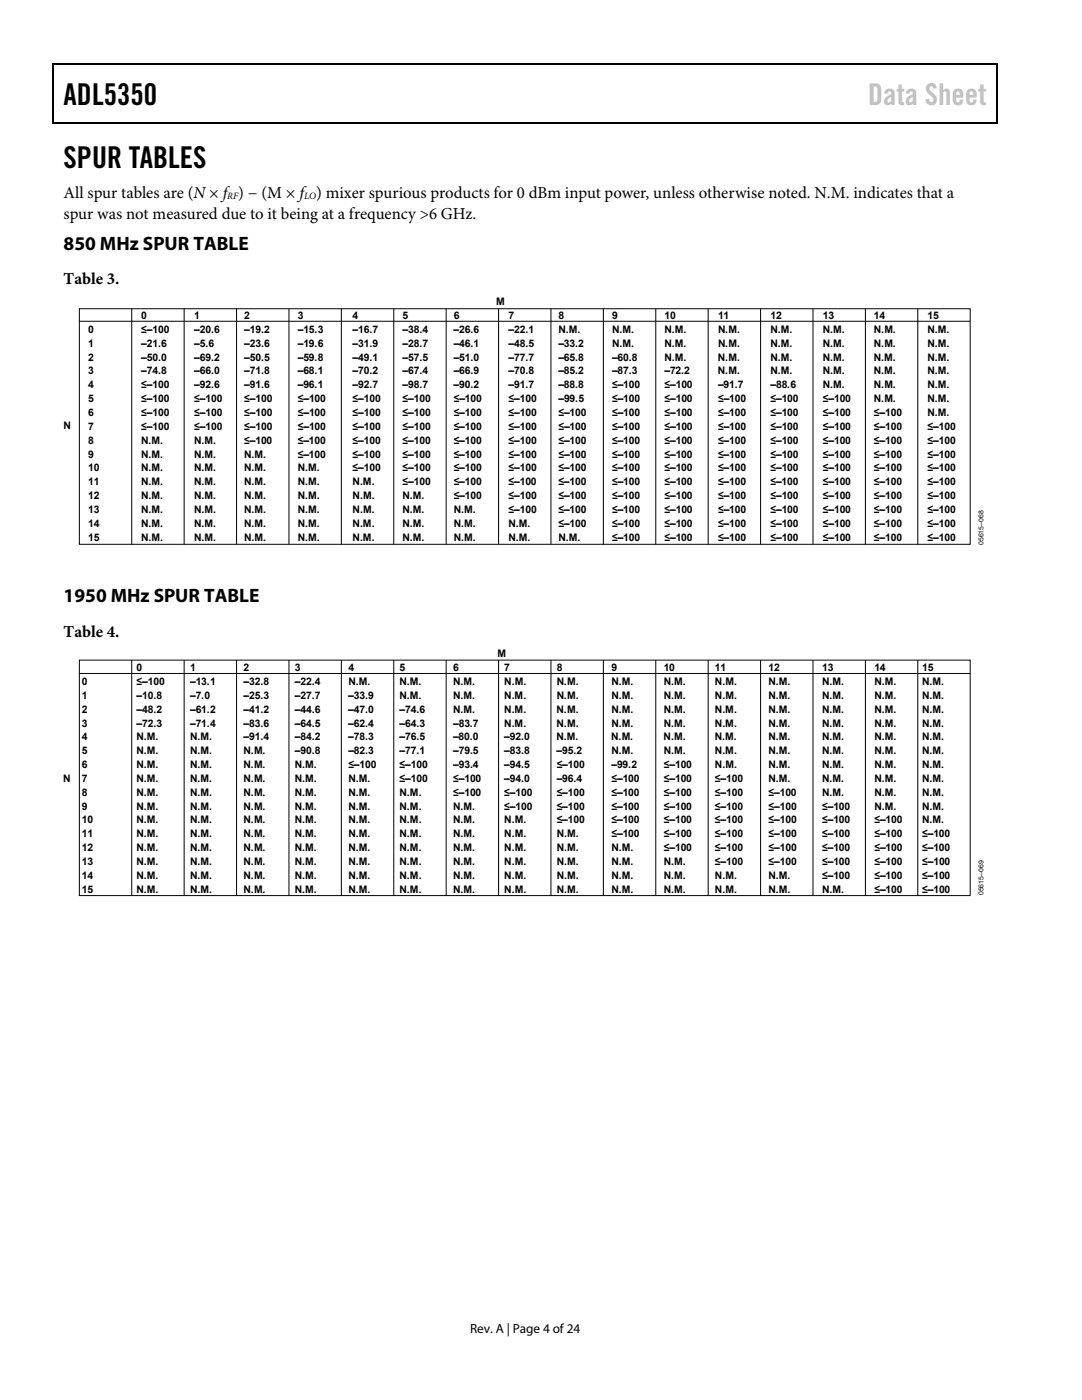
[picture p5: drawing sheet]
<svg xmlns="http://www.w3.org/2000/svg" width="216mm" height="279mm" viewBox="0 0 216 279" stroke-linecap="round" stroke-linejoin="round" font-family="sans-serif">
<defs><g id="words">
<g font-size="6">
<text x="12.7" y="21">ADL5350</text>
<text x="12.7" y="33.6">SPUR TABLES</text>
</g>
<text font-size="6" fill="#c0c0c0" x="173.2" y="21">Data Sheet</text>
<g font-size="3.9">
<text x="12.7" y="49.9">850 MHz SPUR TABLE</text>
<text x="12.7" y="120.2">1950 MHz SPUR TABLE</text>
</g>
<g font-size="3.3">
<text x="12.7" y="39.5">All spur tables are (N× f ) − (M × f ) mixer spurious products for 0 dBm input power, unless otherwise noted. N.M. indicates that a</text>
<text x="12.7" y="43.8">spur was not measured due to it being at a frequency &gt;6 GHz.</text>
<text x="12.7" y="56.8">Table 3.</text>
<text x="12.7" y="127">Table 4.</text>
</g>
<text font-size="2.6" x="93.8" y="266">Rev. A | Page 4 of 24</text>
<g font-size="2.1">
<text x="28.2" y="63.7">0</text>
<text x="38.7" y="63.7">1</text>
<text x="48.7" y="63.7">2</text>
<text x="59.4" y="63.7">3</text>
<text x="70.4" y="63.7">4</text>
<text x="80.3" y="63.7">5</text>
<text x="90.5" y="63.7">6</text>
<text x="99" y="60.9">M</text>
<text x="101.5" y="63.7">7</text>
<text x="111.4" y="63.7">8</text>
<text x="122.1" y="63.7">9</text>
<text x="132.6" y="63.7">10</text>
<text x="143.3" y="63.7">11</text>
<text x="153.7" y="63.7">12</text>
<text x="164.2" y="63.7">13</text>
<text x="174.4" y="63.7">14</text>
<text x="185.1" y="63.7">15</text>
<text x="17.6" y="66.4">0</text>
<text x="17.6" y="69.2">1</text>
<text x="17.6" y="72">2</text>
<text x="28.2" y="66.4">≤–100</text>
<text x="28.2" y="69.2">–21.6</text>
<text x="28.2" y="72">–50.0</text>
<text x="38.7" y="66.4">–20.6</text>
<text x="38.7" y="69.2">–5.6</text>
<text x="38.7" y="72">–69.2</text>
<text x="48.7" y="66.4">–19.2</text>
<text x="48.7" y="72">–50.5</text>
<text x="48.7" y="69.2">–23.6</text>
<text x="59.4" y="66.4">–15.3</text>
<text x="59.4" y="72">–59.8</text>
<text x="59.4" y="69.2">–19.6</text>
<text x="70.4" y="66.4">–16.7</text>
<text x="70.4" y="72">–49.1</text>
<text x="70.4" y="69.2">–31.9</text>
<text x="80.3" y="66.4">–38.4</text>
<text x="80.3" y="72">–57.5</text>
<text x="80.3" y="69.2">–28.7</text>
<text x="90.5" y="66.4">–26.6</text>
<text x="90.5" y="72">–51.0</text>
<text x="90.5" y="69.2">–46.1</text>
<text x="101.5" y="66.4">–22.1</text>
<text x="101.5" y="72">–77.7</text>
<text x="101.5" y="69.2">–48.5</text>
<text x="111.4" y="66.4">N.M.</text>
<text x="111.4" y="72">–65.8</text>
<text x="111.4" y="69.2">–33.2</text>
<text x="122.1" y="72">–60.8</text>
<text x="122.1" y="69.2">N.M.</text>
<text x="122.1" y="66.4">N.M.</text>
<text x="132.6" y="72">N.M.</text>
<text x="132.6" y="69.2">N.M.</text>
<text x="132.6" y="66.4">N.M.</text>
<text x="143.3" y="72">N.M.</text>
<text x="143.3" y="69.2">N.M.</text>
<text x="143.3" y="66.4">N.M.</text>
<text x="153.7" y="72">N.M.</text>
<text x="153.7" y="69.2">N.M.</text>
<text x="153.7" y="66.4">N.M.</text>
<text x="164.2" y="72">N.M.</text>
<text x="164.2" y="69.2">N.M.</text>
<text x="164.2" y="66.4">N.M.</text>
<text x="174.4" y="72">N.M.</text>
<text x="174.4" y="69.2">N.M.</text>
<text x="174.4" y="66.4">N.M.</text>
<text x="185.1" y="72">N.M.</text>
<text x="185.1" y="69.2">N.M.</text>
<text x="185.1" y="66.4">N.M.</text>
<text x="17.6" y="74.7">3</text>
<text x="17.6" y="77.5">4</text>
<text x="28.2" y="77.5">≤–100</text>
<text x="28.2" y="74.7">–74.8</text>
<text x="38.7" y="77.5">–92.6</text>
<text x="38.7" y="74.7">–66.0</text>
<text x="48.7" y="77.5">–91.6</text>
<text x="48.7" y="74.7">–71.8</text>
<text x="59.4" y="77.5">–96.1</text>
<text x="59.4" y="74.7">–68.1</text>
<text x="70.4" y="77.5">–92.7</text>
<text x="70.4" y="74.7">–70.2</text>
<text x="80.3" y="77.5">–98.7</text>
<text x="80.3" y="74.7">–67.4</text>
<text x="90.5" y="77.5">–90.2</text>
<text x="90.5" y="74.7">–66.9</text>
<text x="101.5" y="77.5">–91.7</text>
<text x="101.5" y="74.7">–70.8</text>
<text x="111.4" y="77.5">–88.8</text>
<text x="111.4" y="74.7">–85.2</text>
<text x="122.1" y="74.7">–87.3</text>
<text x="122.1" y="77.5">≤–100</text>
<text x="132.6" y="74.7">–72.2</text>
<text x="132.6" y="77.5">≤–100</text>
<text x="143.3" y="74.7">N.M.</text>
<text x="143.3" y="77.5">–91.7</text>
<text x="153.7" y="74.7">N.M.</text>
<text x="153.7" y="77.5">–88.6</text>
<text x="164.2" y="74.7">N.M.</text>
<text x="164.2" y="77.5">N.M.</text>
<text x="174.4" y="74.7">N.M.</text>
<text x="174.4" y="77.5">N.M.</text>
<text x="185.1" y="74.7">N.M.</text>
<text x="185.1" y="77.5">N.M.</text>
<text x="17.6" y="83">6</text>
<text x="17.6" y="80.3">5</text>
<text x="28.2" y="83">≤–100</text>
<text x="28.2" y="80.3">≤–100</text>
<text x="38.7" y="83">≤–100</text>
<text x="38.7" y="80.3">≤–100</text>
<text x="48.7" y="83">≤–100</text>
<text x="48.7" y="80.3">≤–100</text>
<text x="59.4" y="83">≤–100</text>
<text x="59.4" y="80.3">≤–100</text>
<text x="70.4" y="83">≤–100</text>
<text x="70.4" y="80.3">≤–100</text>
<text x="80.3" y="83">≤–100</text>
<text x="80.3" y="80.3">≤–100</text>
<text x="90.5" y="83">≤–100</text>
<text x="90.5" y="80.3">≤–100</text>
<text x="101.5" y="83">≤–100</text>
<text x="101.5" y="80.3">≤–100</text>
<text x="111.4" y="80.3">–99.5</text>
<text x="111.4" y="83">≤–100</text>
<text x="122.1" y="80.3">≤–100</text>
<text x="122.1" y="83">≤–100</text>
<text x="132.6" y="80.3">≤–100</text>
<text x="132.6" y="83">≤–100</text>
<text x="143.3" y="80.3">≤–100</text>
<text x="143.3" y="83">≤–100</text>
<text x="153.7" y="80.3">≤–100</text>
<text x="153.7" y="83">≤–100</text>
<text x="164.2" y="80.3">≤–100</text>
<text x="164.2" y="83">≤–100</text>
<text x="174.4" y="80.3">N.M.</text>
<text x="174.4" y="83">≤–100</text>
<text x="185.1" y="80.3">N.M.</text>
<text x="185.1" y="83">N.M.</text>
<text x="12.7" y="85.6">N</text>
<text x="17.6" y="88.6">8</text>
<text x="17.6" y="85.8">7</text>
<text x="28.2" y="85.8">≤–100</text>
<text x="28.2" y="88.6">N.M.</text>
<text x="38.7" y="88.6">N.M.</text>
<text x="38.7" y="85.8">≤–100</text>
<text x="48.7" y="88.6">≤–100</text>
<text x="48.7" y="85.8">≤–100</text>
<text x="59.4" y="88.6">≤–100</text>
<text x="59.4" y="85.8">≤–100</text>
<text x="70.4" y="88.6">≤–100</text>
<text x="70.4" y="85.8">≤–100</text>
<text x="80.3" y="88.6">≤–100</text>
<text x="80.3" y="85.8">≤–100</text>
<text x="90.5" y="88.6">≤–100</text>
<text x="90.5" y="85.8">≤–100</text>
<text x="101.5" y="88.6">≤–100</text>
<text x="101.5" y="85.8">≤–100</text>
<text x="111.4" y="88.6">≤–100</text>
<text x="111.4" y="85.8">≤–100</text>
<text x="122.1" y="88.6">≤–100</text>
<text x="122.1" y="85.8">≤–100</text>
<text x="132.6" y="88.6">≤–100</text>
<text x="132.6" y="85.8">≤–100</text>
<text x="143.3" y="88.6">≤–100</text>
<text x="143.3" y="85.8">≤–100</text>
<text x="153.7" y="88.6">≤–100</text>
<text x="153.7" y="85.8">≤–100</text>
<text x="164.2" y="88.6">≤–100</text>
<text x="164.2" y="85.8">≤–100</text>
<text x="174.4" y="85.8">≤–100</text>
<text x="174.4" y="88.6">≤–100</text>
<text x="185.1" y="85.8">≤–100</text>
<text x="185.1" y="88.6">≤–100</text>
<text x="17.6" y="94.1">10</text>
<text x="17.6" y="91.3">9</text>
<text x="28.2" y="94.1">N.M.</text>
<text x="28.2" y="91.3">N.M.</text>
<text x="38.7" y="94.1">N.M.</text>
<text x="38.7" y="91.3">N.M.</text>
<text x="48.7" y="94.1">N.M.</text>
<text x="48.7" y="91.3">N.M.</text>
<text x="59.4" y="94.1">N.M.</text>
<text x="59.4" y="91.3">≤–100</text>
<text x="70.4" y="91.3">≤–100</text>
<text x="70.4" y="94.1">≤–100</text>
<text x="80.3" y="91.3">≤–100</text>
<text x="80.3" y="94.1">≤–100</text>
<text x="90.5" y="91.3">≤–100</text>
<text x="90.5" y="94.1">≤–100</text>
<text x="101.5" y="91.3">≤–100</text>
<text x="101.5" y="94.1">≤–100</text>
<text x="111.4" y="91.3">≤–100</text>
<text x="111.4" y="94.1">≤–100</text>
<text x="122.1" y="91.3">≤–100</text>
<text x="122.1" y="94.1">≤–100</text>
<text x="132.6" y="91.3">≤–100</text>
<text x="132.6" y="94.1">≤–100</text>
<text x="143.3" y="91.3">≤–100</text>
<text x="143.3" y="94.1">≤–100</text>
<text x="153.7" y="91.3">≤–100</text>
<text x="153.7" y="94.1">≤–100</text>
<text x="164.2" y="91.3">≤–100</text>
<text x="164.2" y="94.1">≤–100</text>
<text x="174.4" y="91.3">≤–100</text>
<text x="174.4" y="94.1">≤–100</text>
<text x="185.1" y="91.3">≤–100</text>
<text x="185.1" y="94.1">≤–100</text>
<text x="17.6" y="99.6">12</text>
<text x="17.6" y="96.8">11</text>
<text x="28.2" y="96.8">N.M.</text>
<text x="28.2" y="99.6">N.M.</text>
<text x="38.7" y="96.8">N.M.</text>
<text x="38.7" y="99.6">N.M.</text>
<text x="48.7" y="96.8">N.M.</text>
<text x="48.7" y="99.6">N.M.</text>
<text x="59.4" y="96.8">N.M.</text>
<text x="59.4" y="99.6">N.M.</text>
<text x="70.4" y="96.8">N.M.</text>
<text x="70.4" y="99.6">N.M.</text>
<text x="80.3" y="96.8">≤–100</text>
<text x="80.3" y="99.6">N.M.</text>
<text x="90.5" y="96.8">≤–100</text>
<text x="90.5" y="99.6">≤–100</text>
<text x="101.5" y="96.8">≤–100</text>
<text x="101.5" y="99.6">≤–100</text>
<text x="111.4" y="96.8">≤–100</text>
<text x="111.4" y="99.6">≤–100</text>
<text x="122.1" y="96.8">≤–100</text>
<text x="122.1" y="99.6">≤–100</text>
<text x="132.6" y="96.8">≤–100</text>
<text x="132.6" y="99.6">≤–100</text>
<text x="143.3" y="96.8">≤–100</text>
<text x="143.3" y="99.6">≤–100</text>
<text x="153.7" y="96.8">≤–100</text>
<text x="153.7" y="99.6">≤–100</text>
<text x="164.2" y="96.8">≤–100</text>
<text x="164.2" y="99.6">≤–100</text>
<text x="174.4" y="96.8">≤–100</text>
<text x="174.4" y="99.6">≤–100</text>
<text x="185.1" y="96.8">≤–100</text>
<text x="185.1" y="99.6">≤–100</text>
<text x="17.6" y="107.9">15</text>
<text x="17.6" y="102.4">13</text>
<text x="17.6" y="105.1">14</text>
<text x="28.2" y="107.9">N.M.</text>
<text x="28.2" y="102.4">N.M.</text>
<text x="28.2" y="105.1">N.M.</text>
<text x="38.7" y="107.9">N.M.</text>
<text x="38.7" y="105.1">N.M.</text>
<text x="38.7" y="102.4">N.M.</text>
<text x="48.7" y="107.9">N.M.</text>
<text x="48.7" y="105.1">N.M.</text>
<text x="48.7" y="102.4">N.M.</text>
<text x="59.4" y="107.9">N.M.</text>
<text x="59.4" y="105.1">N.M.</text>
<text x="59.4" y="102.4">N.M.</text>
<text x="70.4" y="107.9">N.M.</text>
<text x="70.4" y="105.1">N.M.</text>
<text x="70.4" y="102.4">N.M.</text>
<text x="80.3" y="107.9">N.M.</text>
<text x="80.3" y="105.1">N.M.</text>
<text x="80.3" y="102.4">N.M.</text>
<text x="90.5" y="107.9">N.M.</text>
<text x="90.5" y="105.1">N.M.</text>
<text x="90.5" y="102.4">N.M.</text>
<text x="101.5" y="107.9">N.M.</text>
<text x="101.5" y="102.4">≤–100</text>
<text x="101.5" y="105.1">N.M.</text>
<text x="111.4" y="107.9">N.M.</text>
<text x="111.4" y="105.1">≤–100</text>
<text x="111.4" y="102.4">≤–100</text>
<text x="122.1" y="107.9">≤–100</text>
<text x="122.1" y="105.1">≤–100</text>
<text x="122.1" y="102.4">≤–100</text>
<text x="132.6" y="107.9">≤–100</text>
<text x="132.6" y="105.1">≤–100</text>
<text x="132.6" y="102.4">≤–100</text>
<text x="143.3" y="107.9">≤–100</text>
<text x="143.3" y="105.1">≤–100</text>
<text x="143.3" y="102.4">≤–100</text>
<text x="153.7" y="107.9">≤–100</text>
<text x="153.7" y="105.1">≤–100</text>
<text x="153.7" y="102.4">≤–100</text>
<text x="164.2" y="107.9">≤–100</text>
<text x="164.2" y="105.1">≤–100</text>
<text x="164.2" y="102.4">≤–100</text>
<text x="174.4" y="107.9">≤–100</text>
<text x="174.4" y="105.1">≤–100</text>
<text x="174.4" y="102.4">≤–100</text>
<text x="185.1" y="107.9">≤–100</text>
<text x="185.1" y="105.1">≤–100</text>
<text x="185.1" y="102.4">≤–100</text>
<text x="99.3" y="131.1">M</text>
<text x="16.3" y="136.7">0</text>
<text x="27.2" y="133.9">0</text>
<text x="27.2" y="136.7">≤–100</text>
<text x="37.9" y="136.7">–13.1</text>
<text x="37.9" y="133.9">1</text>
<text x="48.6" y="136.7">–32.8</text>
<text x="48.6" y="133.9">2</text>
<text x="58.8" y="136.7">–22.4</text>
<text x="58.8" y="133.9">3</text>
<text x="69.5" y="136.7">N.M.</text>
<text x="69.5" y="133.9">4</text>
<text x="79.7" y="136.7">N.M.</text>
<text x="79.7" y="133.9">5</text>
<text x="90.4" y="136.7">N.M.</text>
<text x="90.4" y="133.9">6</text>
<text x="100.6" y="136.7">N.M.</text>
<text x="100.6" y="133.9">7</text>
<text x="111.1" y="136.7">N.M.</text>
<text x="111.1" y="133.9">8</text>
<text x="122" y="136.7">N.M.</text>
<text x="122" y="133.9">9</text>
<text x="132.4" y="136.7">N.M.</text>
<text x="132.4" y="133.9">10</text>
<text x="142.7" y="133.9">11</text>
<text x="142.7" y="136.7">N.M.</text>
<text x="153.3" y="133.9">12</text>
<text x="153.3" y="136.7">N.M.</text>
<text x="164" y="133.9">13</text>
<text x="164" y="136.7">N.M.</text>
<text x="174.5" y="133.9">14</text>
<text x="174.5" y="136.7">N.M.</text>
<text x="184" y="133.9">15</text>
<text x="184" y="136.7">N.M.</text>
<text x="16.3" y="139.5">1</text>
<text x="16.3" y="142.2">2</text>
<text x="27.2" y="139.5">–10.8</text>
<text x="27.2" y="142.2">–48.2</text>
<text x="37.9" y="139.5">–7.0</text>
<text x="37.9" y="142.2">–61.2</text>
<text x="48.6" y="142.2">–41.2</text>
<text x="48.6" y="139.5">–25.3</text>
<text x="58.8" y="142.2">–44.6</text>
<text x="58.8" y="139.5">–27.7</text>
<text x="69.5" y="142.2">–47.0</text>
<text x="69.5" y="139.5">–33.9</text>
<text x="79.7" y="142.2">–74.6</text>
<text x="79.7" y="139.5">N.M.</text>
<text x="90.4" y="142.2">N.M.</text>
<text x="90.4" y="139.5">N.M.</text>
<text x="100.6" y="142.2">N.M.</text>
<text x="100.6" y="139.5">N.M.</text>
<text x="111.1" y="142.2">N.M.</text>
<text x="111.1" y="139.5">N.M.</text>
<text x="122" y="142.2">N.M.</text>
<text x="122" y="139.5">N.M.</text>
<text x="132.4" y="142.2">N.M.</text>
<text x="132.4" y="139.5">N.M.</text>
<text x="142.7" y="142.2">N.M.</text>
<text x="142.7" y="139.5">N.M.</text>
<text x="153.3" y="142.2">N.M.</text>
<text x="153.3" y="139.5">N.M.</text>
<text x="164" y="142.2">N.M.</text>
<text x="164" y="139.5">N.M.</text>
<text x="174.5" y="142.2">N.M.</text>
<text x="174.5" y="139.5">N.M.</text>
<text x="184" y="142.2">N.M.</text>
<text x="184" y="139.5">N.M.</text>
<text x="16.3" y="145">3</text>
<text x="16.3" y="147.7">4</text>
<text x="27.2" y="145">–72.3</text>
<text x="27.2" y="147.7">N.M.</text>
<text x="37.9" y="145">–71.4</text>
<text x="37.9" y="147.7">N.M.</text>
<text x="48.6" y="145">–83.6</text>
<text x="48.6" y="147.7">–91.4</text>
<text x="58.8" y="147.7">–84.2</text>
<text x="58.8" y="145">–64.5</text>
<text x="69.5" y="147.7">–78.3</text>
<text x="69.5" y="145">–62.4</text>
<text x="79.7" y="147.7">–76.5</text>
<text x="79.7" y="145">–64.3</text>
<text x="90.4" y="147.7">–80.0</text>
<text x="90.4" y="145">–83.7</text>
<text x="100.6" y="147.7">–92.0</text>
<text x="100.6" y="145">N.M.</text>
<text x="111.1" y="147.7">N.M.</text>
<text x="111.1" y="145">N.M.</text>
<text x="122" y="147.7">N.M.</text>
<text x="122" y="145">N.M.</text>
<text x="132.4" y="147.7">N.M.</text>
<text x="132.4" y="145">N.M.</text>
<text x="142.6" y="147.7">N.M.</text>
<text x="142.7" y="145">N.M.</text>
<text x="153.3" y="147.7">N.M.</text>
<text x="153.3" y="145">N.M.</text>
<text x="164" y="147.7">N.M.</text>
<text x="164" y="145">N.M.</text>
<text x="174.5" y="147.7">N.M.</text>
<text x="174.5" y="145">N.M.</text>
<text x="184" y="147.7">N.M.</text>
<text x="184" y="145">N.M.</text>
<text x="12.6" y="156">N</text>
<text x="16.3" y="150.5">5</text>
<text x="16.3" y="153.3">6</text>
<text x="27.2" y="150.5">N.M.</text>
<text x="27.2" y="153.3">N.M.</text>
<text x="37.9" y="153.3">N.M.</text>
<text x="37.9" y="150.5">N.M.</text>
<text x="48.6" y="153.3">N.M.</text>
<text x="48.6" y="150.5">N.M.</text>
<text x="58.8" y="150.5">–90.8</text>
<text x="58.8" y="153.3">N.M.</text>
<text x="69.5" y="150.5">–82.3</text>
<text x="69.5" y="153.3">≤–100</text>
<text x="79.7" y="150.5">–77.1</text>
<text x="79.7" y="153.3">≤–100</text>
<text x="90.4" y="150.5">–79.5</text>
<text x="90.4" y="153.3">–93.4</text>
<text x="100.6" y="150.5">–83.8</text>
<text x="100.6" y="153.3">–94.5</text>
<text x="111.1" y="150.5">–95.2</text>
<text x="111.1" y="153.3">≤–100</text>
<text x="122" y="150.5">N.M.</text>
<text x="122" y="153.3">–99.2</text>
<text x="132.4" y="150.5">N.M.</text>
<text x="132.4" y="153.3">≤–100</text>
<text x="142.7" y="150.5">N.M.</text>
<text x="142.7" y="153.3">N.M.</text>
<text x="153.3" y="150.5">N.M.</text>
<text x="153.3" y="153.3">N.M.</text>
<text x="164" y="150.5">N.M.</text>
<text x="164" y="153.3">N.M.</text>
<text x="174.5" y="153.3">N.M.</text>
<text x="174.5" y="150.5">N.M.</text>
<text x="184" y="150.5">N.M.</text>
<text x="184" y="153.3">N.M.</text>
<text x="16.3" y="156">7</text>
<text x="16.3" y="158.8">8</text>
<text x="16.3" y="161.6">9</text>
<text x="27.2" y="156">N.M.</text>
<text x="27.2" y="158.8">N.M.</text>
<text x="27.2" y="161.6">N.M.</text>
<text x="37.9" y="156">N.M.</text>
<text x="37.9" y="158.8">N.M.</text>
<text x="37.9" y="161.6">N.M.</text>
<text x="48.6" y="156">N.M.</text>
<text x="48.6" y="158.8">N.M.</text>
<text x="48.6" y="161.6">N.M.</text>
<text x="58.8" y="156">N.M.</text>
<text x="58.8" y="158.8">N.M.</text>
<text x="58.8" y="161.6">N.M.</text>
<text x="69.5" y="156">N.M.</text>
<text x="69.5" y="158.8">N.M.</text>
<text x="69.5" y="161.6">N.M.</text>
<text x="79.7" y="156">≤–100</text>
<text x="79.7" y="158.8">N.M.</text>
<text x="79.7" y="161.6">N.M.</text>
<text x="90.4" y="156">≤–100</text>
<text x="90.4" y="158.8">≤–100</text>
<text x="90.4" y="161.6">N.M.</text>
<text x="100.6" y="156">–94.0</text>
<text x="100.6" y="158.8">≤–100</text>
<text x="100.6" y="161.6">≤–100</text>
<text x="111.1" y="156">–96.4</text>
<text x="111.1" y="158.8">≤–100</text>
<text x="111.1" y="161.6">≤–100</text>
<text x="122" y="156">≤–100</text>
<text x="122" y="158.8">≤–100</text>
<text x="122" y="161.6">≤–100</text>
<text x="132.4" y="156">≤–100</text>
<text x="132.4" y="158.8">≤–100</text>
<text x="132.4" y="161.6">≤–100</text>
<text x="142.7" y="156">≤–100</text>
<text x="142.7" y="158.8">≤–100</text>
<text x="142.7" y="161.6">≤–100</text>
<text x="153.3" y="156">N.M.</text>
<text x="153.4" y="158.8">≤–100</text>
<text x="153.4" y="161.6">≤–100</text>
<text x="164" y="156">N.M.</text>
<text x="164" y="158.8">N.M.</text>
<text x="164" y="161.6">≤–100</text>
<text x="174.5" y="156">N.M.</text>
<text x="174.5" y="158.8">N.M.</text>
<text x="174.5" y="161.6">N.M.</text>
<text x="184" y="156">N.M.</text>
<text x="184" y="158.8">N.M.</text>
<text x="184" y="161.6">N.M.</text>
<text x="16.3" y="164.3">10</text>
<text x="16.3" y="167.1">11</text>
<text x="27.2" y="164.3">N.M.</text>
<text x="27.2" y="167.1">N.M.</text>
<text x="37.9" y="164.3">N.M.</text>
<text x="37.9" y="167.1">N.M.</text>
<text x="48.6" y="164.3">N.M.</text>
<text x="48.6" y="167.1">N.M.</text>
<text x="58.8" y="164.3">N.M.</text>
<text x="58.8" y="167.1">N.M.</text>
<text x="69.5" y="164.3">N.M.</text>
<text x="69.5" y="167.1">N.M.</text>
<text x="79.7" y="164.3">N.M.</text>
<text x="79.7" y="167.1">N.M.</text>
<text x="90.4" y="164.3">N.M.</text>
<text x="90.4" y="167.1">N.M.</text>
<text x="100.6" y="164.3">N.M.</text>
<text x="100.6" y="167.1">N.M.</text>
<text x="111.1" y="164.3">≤–100</text>
<text x="111.1" y="167.1">N.M.</text>
<text x="122" y="164.3">≤–100</text>
<text x="122" y="167.1">≤–100</text>
<text x="132.4" y="164.3">≤–100</text>
<text x="132.4" y="167.1">≤–100</text>
<text x="142.7" y="164.3">≤–100</text>
<text x="142.7" y="167.1">≤–100</text>
<text x="153.4" y="164.3">≤–100</text>
<text x="153.4" y="167.1">≤–100</text>
<text x="164" y="164.3">≤–100</text>
<text x="164" y="167.1">≤–100</text>
<text x="174.5" y="164.3">≤–100</text>
<text x="174.5" y="167.1">≤–100</text>
<text x="184" y="164.3">N.M.</text>
<text x="184" y="167.1">≤–100</text>
<text x="16.3" y="169.9">12</text>
<text x="16.3" y="172.6">13</text>
<text x="27.2" y="169.9">N.M.</text>
<text x="27.2" y="172.6">N.M.</text>
<text x="37.9" y="169.9">N.M.</text>
<text x="37.9" y="172.6">N.M.</text>
<text x="48.6" y="169.9">N.M.</text>
<text x="48.6" y="172.6">N.M.</text>
<text x="58.8" y="169.9">N.M.</text>
<text x="58.8" y="172.6">N.M.</text>
<text x="69.5" y="169.9">N.M.</text>
<text x="69.5" y="172.6">N.M.</text>
<text x="79.7" y="169.9">N.M.</text>
<text x="79.7" y="172.6">N.M.</text>
<text x="90.4" y="169.9">N.M.</text>
<text x="90.4" y="172.6">N.M.</text>
<text x="100.6" y="169.9">N.M.</text>
<text x="100.6" y="172.6">N.M.</text>
<text x="111.1" y="169.9">N.M.</text>
<text x="111.1" y="172.6">N.M.</text>
<text x="122" y="169.9">N.M.</text>
<text x="122" y="172.6">N.M.</text>
<text x="132.4" y="169.9">≤–100</text>
<text x="132.4" y="172.6">N.M.</text>
<text x="142.7" y="169.9">≤–100</text>
<text x="142.7" y="172.6">≤–100</text>
<text x="153.4" y="169.9">≤–100</text>
<text x="153.4" y="172.6">≤–100</text>
<text x="164" y="169.9">≤–100</text>
<text x="164" y="172.6">≤–100</text>
<text x="174.5" y="169.9">≤–100</text>
<text x="174.5" y="172.6">≤–100</text>
<text x="184" y="169.9">≤–100</text>
<text x="184" y="172.6">≤–100</text>
<text x="16.3" y="175.4">14</text>
<text x="16.3" y="178.2">15</text>
<text x="27.2" y="175.4">N.M.</text>
<text x="27.2" y="178.2">N.M.</text>
<text x="37.9" y="175.4">N.M.</text>
<text x="37.9" y="178.2">N.M.</text>
<text x="48.6" y="175.4">N.M.</text>
<text x="48.6" y="178.2">N.M.</text>
<text x="58.8" y="175.4">N.M.</text>
<text x="58.8" y="178.2">N.M.</text>
<text x="69.5" y="175.4">N.M.</text>
<text x="69.5" y="178.2">N.M.</text>
<text x="79.7" y="175.4">N.M.</text>
<text x="79.7" y="178.2">N.M.</text>
<text x="90.4" y="175.4">N.M.</text>
<text x="90.4" y="178.2">N.M.</text>
<text x="100.6" y="175.4">N.M.</text>
<text x="100.6" y="178.2">N.M.</text>
<text x="111.1" y="175.4">N.M.</text>
<text x="111.1" y="178.2">N.M.</text>
<text x="122" y="175.4">N.M.</text>
<text x="122" y="178.2">N.M.</text>
<text x="132.4" y="175.4">N.M.</text>
<text x="132.4" y="178.2">N.M.</text>
<text x="142.7" y="175.4">N.M.</text>
<text x="142.7" y="178.2">N.M.</text>
<text x="153.4" y="175.4">N.M.</text>
<text x="153.4" y="178.2">N.M.</text>
<text x="164" y="175.4">≤–100</text>
<text x="164" y="178.2">N.M.</text>
<text x="174.5" y="175.4">≤–100</text>
<text x="174.5" y="178.2">≤–100</text>
<text x="184" y="175.4">≤–100</text>
<text x="184" y="178.2">≤–100</text>
</g>
<g font-size="1.9">
<text x="45.4" y="39.7">RF</text>
<text x="60.7" y="39.7">LO</text>
</g>
<g font-size="1.4">
<text x="196.3" y="108.8" transform="rotate(-90 196.3 108.8)">05615–068</text>
<text x="196.3" y="178.7" transform="rotate(-90 196.3 178.7)">05615–069</text>
</g>
</g></defs>
<path d="M10.5 12.7h.3v1h-.3zM198.8 12.7h.2v1h-.2zM198.8 12.7h.2v.3h-.2zM198.8 24.4h.2v.3h-.2z" fill="#000"/>
<path d="M10.5 12.8h188.3M10.7 13.7v11M198.9 13.7v11M10.5 24.5h188.3" fill="none" stroke="#000" stroke-width=".25"/>
<g fill="none" stroke="#000" stroke-width=".2">
<path d="M15.8 61.6h177.8v47h-177.8zM15.8 64.1h177.8M26.3 61.6v47M36.7 61.6v47M47.2 61.6v47M57.7 61.6v47M68.1 61.6v47M78.6 61.6v47M89 61.6v47M99.5 61.6v47M109.9 61.6v47M120.4 61.6v47"/>
<path d="M130.9 61.6v47M141.3 61.6v47M151.8 61.6v47M162.2 61.6v47M172.7 61.6v47M183.1 61.6v47M15.8 131.7h177.8v47h-177.8zM15.8 134.4h177.8M26.3 131.7v47M36.7 131.7v47M47.2 131.7v47M57.7 131.7v47"/>
<path d="M68.1 131.7v47M78.6 131.7v47M89 131.7v47M99.5 131.7v47M109.9 131.7v47M120.4 131.7v47M130.9 131.7v47M141.3 131.7v47M151.8 131.7v47M162.2 131.7v47M172.7 131.7v47M183.1 131.7v47"/>
</g>
<use href="#words"/>
</svg>
